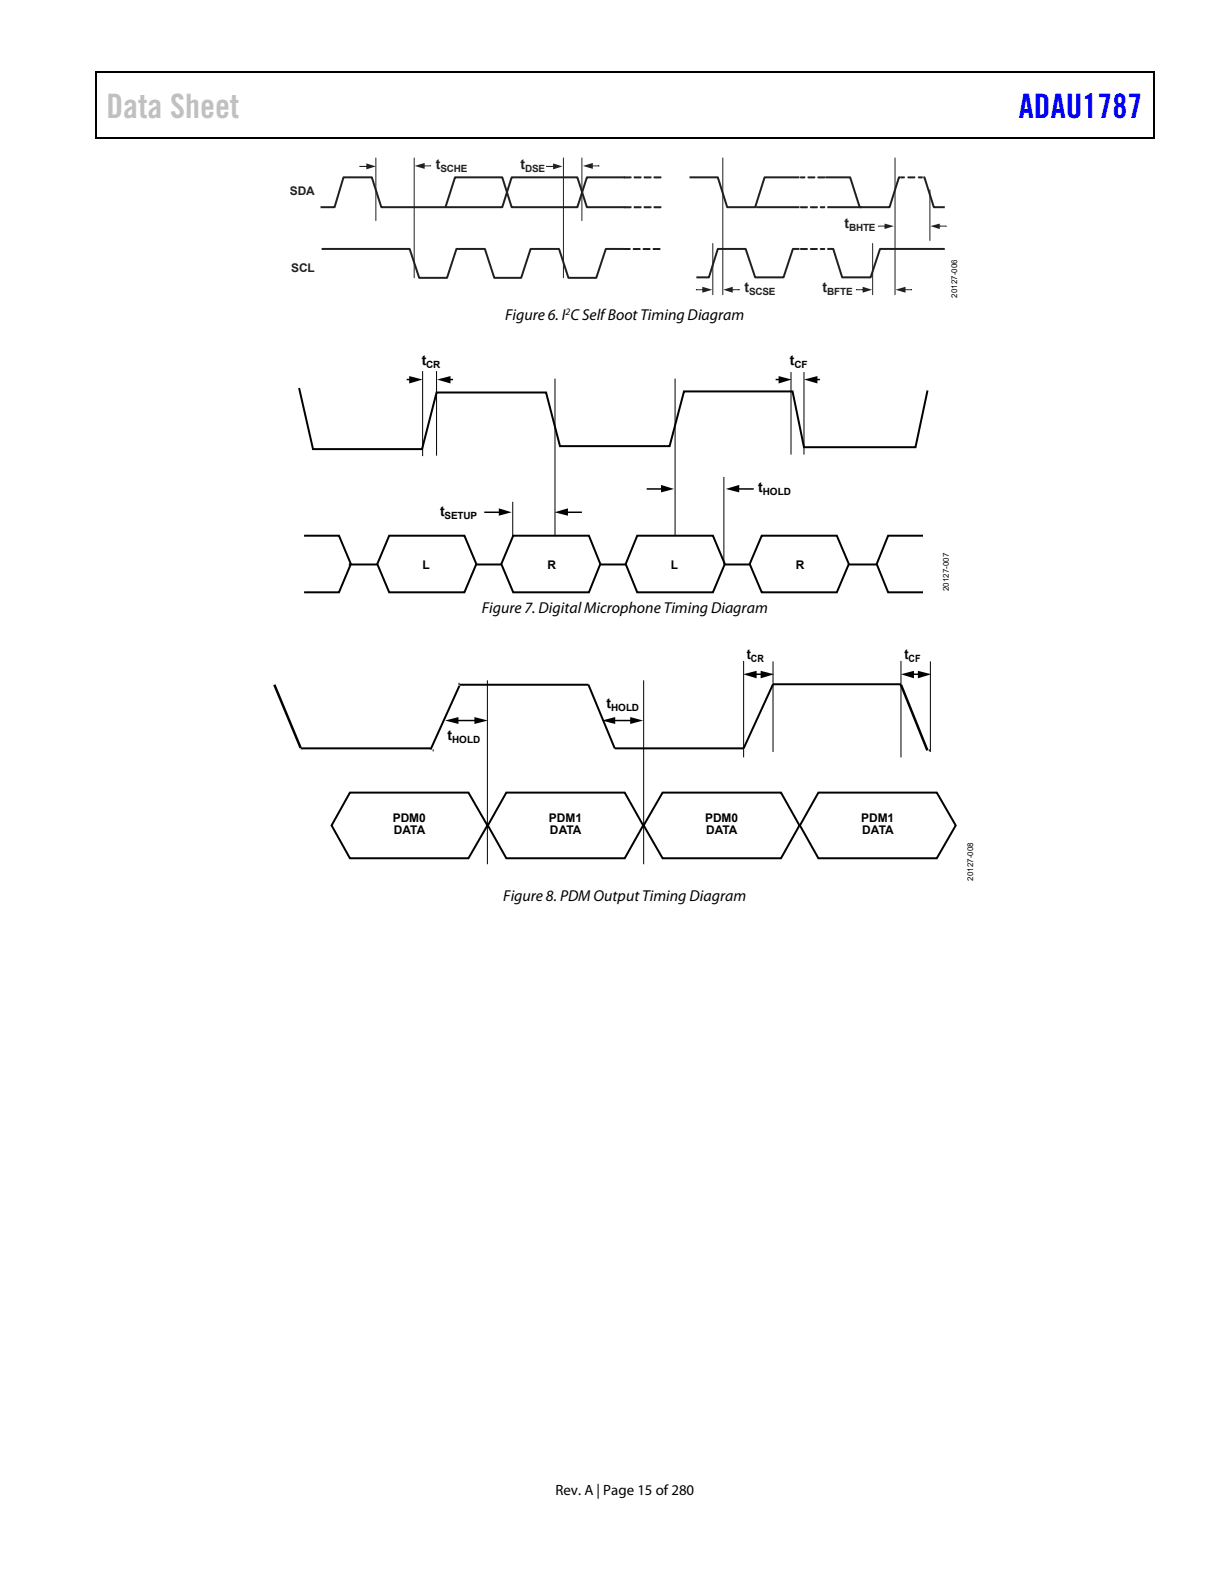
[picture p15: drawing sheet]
<svg xmlns="http://www.w3.org/2000/svg" width="216mm" height="279mm" viewBox="0 0 216 279" stroke-linecap="round" stroke-linejoin="round" font-family="sans-serif">
<defs><g id="words">
<text font-size="6" fill="#c0c0c0" x="18.9" y="21">Data Sheet</text>
<text font-size="6" fill="#00f" x="181.2" y="21">ADAU1787</text>
<g font-size="2.8">
<text x="89.8" y="56.9">Figure 6. I C Self Boot Timing Diagram</text>
<text x="85.7" y="109.2">Figure 7. Digital Microphone Timing Diagram</text>
<text x="89.5" y="160.4">Figure 8. PDM Output Timing Diagram</text>
</g>
<text font-size="2.6" x="98.8" y="266">Rev. A | Page 15 of 280</text>
<g font-size="2.5" fill="#231f20">
<text x="77.5" y="30.1">t</text>
<text x="92.6" y="30.1">t</text>
<text x="150.2" y="40.6">t</text>
<text x="132.4" y="51.9">t</text>
<text x="146.3" y="51.9">t</text>
</g>
<g font-size="2.5">
<text x="75" y="65">t</text>
<text x="140.5" y="65">t</text>
<text x="134.9" y="87.5">t</text>
<text x="78.3" y="91.8">t</text>
<text x="132.8" y="117.3">t</text>
<text x="160.8" y="117.3">t</text>
<text x="107.9" y="125.9">t</text>
<text x="79.6" y="131.6">t</text>
</g>
<g font-size="2.1" fill="#231f20">
<text x="51.5" y="34.8">SDA</text>
<text x="51.8" y="48.3">SCL</text>
</g>
<g font-size="2.1">
<text x="75.1" y="101.2">L</text>
<text x="97.4" y="101.2">R</text>
<text x="119.3" y="101.2">L</text>
<text x="141.5" y="101.2">R</text>
<text x="69.8" y="146.4">PDM0</text>
<text x="70.1" y="148.5">DATA</text>
<text x="97.6" y="146.4">PDM1</text>
<text x="97.8" y="148.5">DATA</text>
<text x="125.4" y="146.4">PDM0</text>
<text x="125.6" y="148.5">DATA</text>
<text x="153.2" y="146.4">PDM1</text>
<text x="153.4" y="148.5">DATA</text>
</g>
<g font-size="1.8" fill="#231f20">
<text x="78.3" y="30.6">SCHE</text>
<text x="93.4" y="30.6">DSE</text>
<text x="151" y="41.1">BHTE</text>
<text x="133.2" y="52.4">SCSE</text>
<text x="147.1" y="52.4">BFTE</text>
</g>
<g font-size="1.8">
<text x="100.6" y="56">2</text>
<text x="75.8" y="65.6">CR</text>
<text x="141.3" y="65.6">CF</text>
<text x="135.7" y="88.1">HOLD</text>
<text x="79.1" y="92.4">SETUP</text>
<text x="133.5" y="117.9">CR</text>
<text x="161.6" y="117.9">CF</text>
<text x="108.7" y="126.4">HOLD</text>
<text x="80.4" y="132.1">HOLD</text>
</g>
<g font-size="1.4">
<text x="170.2" y="53" transform="rotate(-90 170.2 53)">20127-006</text>
<text x="168.7" y="105.2" transform="rotate(-90 168.7 105.2)">20127-007</text>
<text x="173.1" y="156.7" transform="rotate(-90 173.1 156.7)">20127-008</text>
</g>
</g></defs>
<path d="M16.9 12.7h.2v1h-.2zM205.1 12.7h.2v1h-.2zM205.1 12.7h.2v.3h-.2zM82.3 24.4h.2v.3h-.2zM205.1 24.4h.2v.3h-.2z" fill="#000"/>
<path d="M16.9 12.8h188.2M17 13.7v11M205.2 13.7v11M205.1 24.5h-188.2" fill="none" stroke="#000" stroke-width=".25"/>
<path d="M66.8 28.1v11.2M73.7 28.1v21.3M100.2 28.1v21.3M103.5 28.1v11.2M128.5 28.1v24.4M159.2 28.1v24.4M165.4 33.8v9M126.8 43.3v9.2M155.2 43.3v9.2" fill="none" stroke="#231f20" stroke-width=".18"/>
<g fill="#231f20">
<path d="M64 29.5h1.2v.2h-1.2zM65.1 29.5h.1v.2h-.1zM63.9 29.5h.2v.2h-.2z"/>
<path d="M75.5 29.4h1.1v.2h-1.1zM75.4 29.4l.2 .1-.2 .1zM76.5 29.4h.2v.2z"/>
<path d="M97.2 29.5h1.2v.2h-1.2zM98.3 29.5h.1v.2h-.1zM97.1 29.5h.2v.2z"/>
<path d="M105.4 29.4h1.1v.2h-1.1zM105.3 29.4l.2 .1-.1 .1zM106.4 29.4h.2v.2h-.2z"/>
<path d="M123.8 51.5h1.2v.1h-1.2zM124.9 51.5l.2 .1h-.2zM123.8 51.5h.1v.1h-.1z"/>
<path d="M130.3 51.5h1.2v.1h-1.2zM130.2 51.5h.2v.1h-.2zM131.4 51.5h.2v.1h-.2z"/>
<path d="M152.3 51.5h1.1v.1h-1.1zM153.3 51.5h.2v.1h-.2zM152.2 51.6l.2-.1v.1z"/>
<path d="M161 51.5h1.1v.1h-1.1zM160.9 51.5l.2 .1h-.2zM162 51.5h.2v.1h-.2z"/>
<path d="M156.3 40.2h1v.1h-1zM157.2 40.2h.2v.1zM156.2 40.2l.1 .1h-.1z"/>
<path d="M167.1 40.2h1.2v.1h-1.2zM167 40.2h.2v.1zM168.2 40.2h.1l.1 .1z"/>
</g>
<g fill="#231f20">
<path d="M65.2 29.1l1.6 .5-1.6 .5z"/>
<path d="M73.7 29.5l1.8-.5v1.1z"/>
<path d="M98.4 29.1l1.6 .5-1.6 .5z"/>
<path d="M103.7 29.5l1.7-.5v1.1z"/>
<path d="M124.9 51l1.8 .6-1.8 .5z"/>
<path d="M128.6 51.6l1.7-.6v1.1z"/>
<path d="M153.4 51l1.7 .6-1.7 .5z"/>
<path d="M159.3 51.6l1.7-.6v1.1z"/>
<path d="M157.3 39.8l1.7 .4-1.7 .6z"/>
<path d="M165.5 40.2l1.6-.4v1z"/>
</g>
<path d="M57 36.9h2.5l1.6-5.3h5l1.7 5.3h21.5l1.7-5.3h11.7l1.7 5.3h6.7M111.1 31.6h-6.7l-1.7 5.3h-11.7l-1.7-5.3h-8.4l-1.7 5.3M122.6 31.6h5.1l1.6 5.3h5l1.7-5.3h6.2M57.2 44.3h15.7l1.6 5.1h5l1.7-5.1h5l1.7 5.1h4.8l1.7-5.1h5l1.7 5.1h4.9l1.7-5.1h3.1M142.2 44.3h-1.2l-1.7 5.1h-5l-1.7-5.1h-4.9l-1.6 5.1h-2.3M147.1 44.3h1.1l1.6 5.1h5l1.7-5.1h11.5" fill="none" stroke="#231f20" stroke-width=".35"/>
<g fill="#231f20">
<path d="M110.8 44.2v.3h.1h1.1l.2-.2-.2-.2zM112.6 44.2v.3h.1h1l.2-.2-.2-.2zM114.3 44.2v.3h.2h1l.2-.2-.2-.2zM116.1 44.2v.3h.1h1.1l.2-.2-.2-.2z"/>
<path d="M116.2 36.7v.3l.2 .1h1.1l.1-.2-.1-.2zM114.5 36.7v.3l.1 .1h1.1l.2-.2-.2-.2zM112.7 36.7v.3l.2 .1h1l.2-.2-.2-.2zM110.9 36.7v.3l.2 .1h1.1l.1-.2-.1-.2z"/>
<path d="M116.2 31.4v.3l.2 .1h1.1l.1-.2-.1-.2zM114.5 31.4v.3l.1 .1h1.1l.2-.2-.2-.2zM112.7 31.4v.3l.2 .1h1l.2-.2-.2-.2zM110.9 31.4v.3l.2 .1h1.1l.1-.2-.1-.2z"/>
<path d="M145.9 44.2v.2l.1 .1h.6l.2-.2-.2-.2zM144.1 44.2l-.1 .1 .2 .2h1.1l.2-.2-.2-.2zM142.3 44.2v.1l.1 .2h1.1l.2-.2-.2-.2z"/>
<path d="M142.3 31.4v.2l.1 .1h.7l.1-.1-.1-.2zM143.6 31.4v.2l.2 .1h1l.2-.1-.2-.2zM145.4 31.4v.2l.1 .1h1.1l.2-.1-.2-.2z"/>
<path d="M145.9 36.7l-.1 .2 .2 .2h.6l.2-.2-.2-.2zM144.1 36.7l-.1 .2 .2 .2h1.1l.2-.2-.2-.2zM142.3 36.7v.2l.1 .2h1.1l.2-.2-.2-.2z"/>
</g>
<path d="M134.5 36.9h7.7M146.8 31.6h4.4l1.7 5.3h5.3l1.7-5.3h.2" fill="none" stroke="#231f20" stroke-width=".35"/>
<g fill="#231f20">
<path d="M163.3 31.4h.7l.1 .2-.1 .1h-.6l-.2-.1z"/>
<path d="M161.4 31.4h1.2l.2 .2-.2 .1h-1l-.2-.1z"/>
<path d="M160.1 31.4h.7l.1 .2-.1 .1h-.6l-.1-.1z"/>
</g>
<path d="M147.1 36.9h6.1M164.2 31.6h.2l1.7 5.3h1.9" fill="none" stroke="#231f20" stroke-width=".35"/>
<path d="M53.2 69l2.5 10.9h19.4l2.5-10.1h19.5l2.5 9.6h19.5l2.5-9.7h19.3l2.1 9.9h19.8l2.2-10.1M62 100.5h94.1" fill="none" stroke="#000" stroke-width=".35"/>
<path d="M69.2 95.3h13.4l2.1 5.1-2.1 5h-13.4l-2.1-5z" fill="#fff"/>
<path d="M69.2 95.3h13.4l2.1 5.1-2.1 5h-13.4l-2.1-5z" fill="none" stroke="#000" stroke-width=".35"/>
<path d="M91.3 95.3h13.4l2.1 5.1-2.1 5h-13.4l-2.1-5z" fill="#fff"/>
<path d="M91.3 95.3h13.4l2.1 5.1-2.1 5h-13.4l-2.1-5z" fill="none" stroke="#000" stroke-width=".35"/>
<path d="M113.3 95.3h13.5l2.1 5.1-2.1 5h-13.5l-2-5z" fill="#fff"/>
<path d="M113.3 95.3h13.5l2.1 5.1-2.1 5h-13.5l-2-5z" fill="none" stroke="#000" stroke-width=".35"/>
<path d="M135.5 95.3h13.3l2.2 5.1-2.2 5h-13.3l-2.2-5z" fill="#fff"/>
<path d="M54.1 95.3h6.2l2.1 5.1-2.1 5h-6.2M135.5 95.3h13.3l2.2 5.1-2.2 5h-13.3l-2.2-5zM164.1 95.3h-6.2l-2 5.1 2 5h6.2M53.5 133.2h23.2M81.7 122l-5.1 11.4M160.2 121.8h-22.7l-5.3 11.4h-22.9l-4.7-11.3h-22.9M62.2 141.1h21.1l3.4 5.8-3.4 5.8h-21.1l-3.2-5.8zM90 141.1h21.1l3.3 5.8-3.3 5.8h-21.1l-3.2-5.8zM117.8 141.1h21.1l3.3 5.8-3.3 5.8h-21.1l-3.3-5.8zM145.5 141.1h21.1l3.4 5.8-3.4 5.8h-21.1l-3.2-5.8z" fill="none" stroke="#000" stroke-width=".35"/>
<g fill="none" stroke="#000" stroke-width=".18">
<path d="M75.2 66v15.2M77.6 66v15.1M98.7 67.4v28M120.1 67.4v28M140.7 66.2v14.7M143 66.2v14.7M91.2 89.3v6.1M128.7 84.9v15.6M132.2 117.6v17.2M137.5 117.7v16.1M160.2 117.6v17.2M165.5 117.7v16.1"/>
<path d="M86.7 121.1v32.7M114.5 121.1v32.7"/>
</g>
<path d="M72.3 67.5h.9M79.7 67.5h.9M137.9 67.5h.9M144.9 67.5h.9M86.1 91.2h3.1M100.6 91.2h2.9M115 87h3M131 87h3M133.2 120h3.2M161.2 120h3.3M81.1 128.2h3.7M108.9 128.2h3.5" fill="none" stroke="#000" stroke-width=".27"/>
<g fill="#000">
<path d="M72.8 66.9l2.4 .6-2.4 .7zM77.7 67.5l2.4-.6v1.3zM138.5 66.9l2.3 .6-2.3 .7zM143 67.5l2.4-.6v1.3zM88.7 90.5l2.3 .7-2.3 .6zM98.6 91.2l2.4-.7v1.3zM117.6 86.3l2.3 .7-2.3 .6zM129.1 87l2.4-.7v1.3zM132.2 120l2.4-.6v1.3zM135.3 119.4l2.4 .6-2.4 .7zM160.2 120l2.3-.6v1.3zM163.2 119.4l2.4 .6-2.4 .7z"/>
<path d="M79.1 128.2l2.4-.6v1.2zM84.4 127.6l2.4 .6-2.4 .6zM107 128.2l2.4-.6v1.2zM112.1 127.6l2.3 .6-2.3 .6z"/>
</g>
<path d="M48.8 121.9l4.7 11.2M160.2 121.9l4.7 11.6" fill="none" stroke="#000" stroke-width=".44"/>
<use href="#words"/>
</svg>
